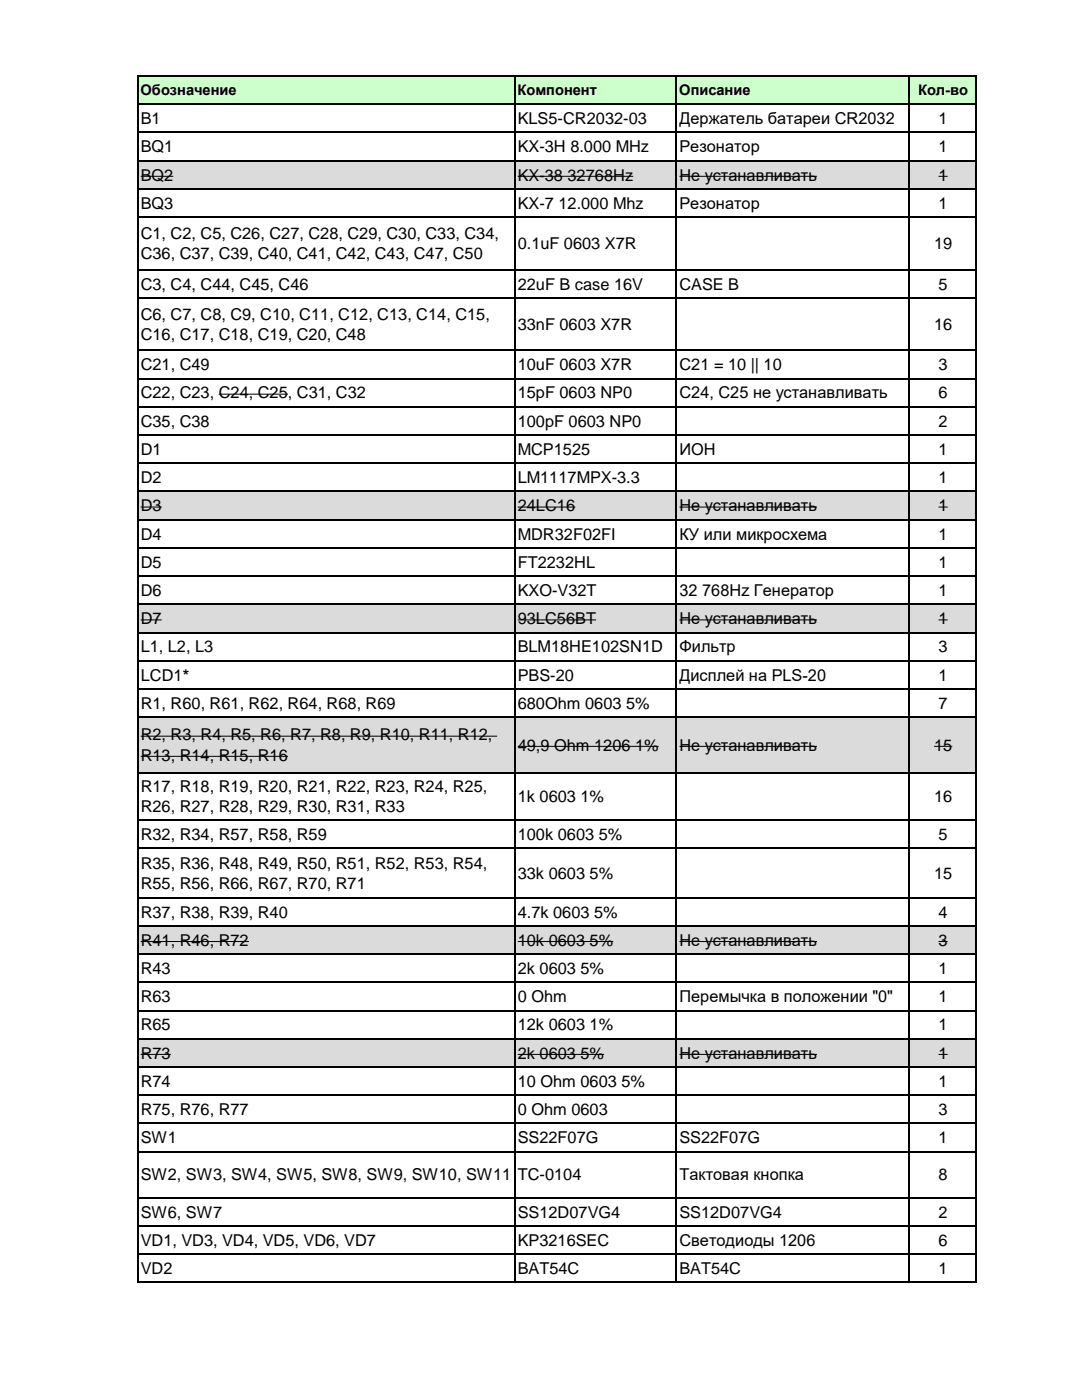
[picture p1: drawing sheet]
<svg xmlns="http://www.w3.org/2000/svg" width="216mm" height="279mm" viewBox="0 0 216 279" stroke-linecap="round" stroke-linejoin="round" font-family="sans-serif">
<defs><g id="words">
<g font-size="3.3">
<text x="28.1" y="24.8">B1</text>
<text x="103.3" y="24.8">KLS5-CR2032-03</text>
<text x="135.6" y="24.8">Держатель батареи CR2032</text>
<text x="187.3" y="24.8">1</text>
<text x="28.1" y="30.4">BQ1</text>
<text x="103.3" y="30.4">KX-3H 8.000 MHz</text>
<text x="135.6" y="30.4">Резонатор</text>
<text x="187.3" y="30.4">1</text>
<text x="28.1" y="36">BQ2</text>
<text x="28.1" y="41.7">BQ3</text>
<text x="103.3" y="36">KX-38 32768Hz</text>
<text x="103.3" y="41.7">KX-7 12.000 Mhz</text>
<text x="135.6" y="36">Не устанавливать</text>
<text x="135.6" y="41.7">Резонатор</text>
<text x="187.3" y="36">1</text>
<text x="187.3" y="41.7">1</text>
<text x="28.1" y="47.8">C1, C2, C5, C26, C27, C28, C29, C30, C33, C34,</text>
<text x="28.1" y="51.8">C36, C37, C39, C40, C41, C42, C43, C47, C50</text>
<text x="103.3" y="49.8">0.1uF 0603 X7R</text>
<text x="186.4" y="49.8">19</text>
<text x="28.1" y="57.9">C3, C4, C44, C45, C46</text>
<text x="103.3" y="57.9">22uF B case 16V</text>
<text x="135.6" y="57.9">CASE B</text>
<text x="187.3" y="57.9">5</text>
<text x="28.1" y="63.8">C6, C7, C8, C9, C10, C11, C12, C13, C14, C15,</text>
<text x="103.3" y="65.9">33nF 0603 X7R</text>
<text x="186.4" y="65.9">16</text>
<text x="28.1" y="67.9">C16, C17, C18, C19, C20, C48</text>
<text x="28.1" y="73.9">C21, C49</text>
<text x="103.3" y="73.9">10uF 0603 X7R</text>
<text x="135.6" y="73.9">C21 = 10 || 10</text>
<text x="187.3" y="73.9">3</text>
<text x="28.1" y="79.5">C22, C23, C24, C25, C31, C32</text>
<text x="103.3" y="79.5">15pF 0603 NP0</text>
<text x="135.6" y="79.5">C24, C25 не устанавливать</text>
<text x="187.3" y="79.5">6</text>
<text x="28.1" y="85.1">C35, C38</text>
<text x="103.3" y="85.1">100pF 0603 NP0</text>
<text x="187.3" y="85.1">2</text>
<text x="28.1" y="90.8">D1</text>
<text x="103.3" y="90.8">MCP1525</text>
<text x="135.6" y="90.8">ИОН</text>
<text x="187.3" y="90.8">1</text>
<text x="28.1" y="96.4">D2</text>
<text x="103.3" y="96.4">LM1117MPX-3.3</text>
<text x="187.3" y="96.4">1</text>
<text x="28.1" y="102">D3</text>
<text x="28.1" y="107.7">D4</text>
<text x="103.3" y="102">24LC16</text>
<text x="103.3" y="107.7">MDR32F02FI</text>
<text x="135.6" y="102">Не устанавливать</text>
<text x="135.6" y="107.7">КУ или микросхема</text>
<text x="187.3" y="102">1</text>
<text x="187.3" y="107.7">1</text>
<text x="28.1" y="113.3">D5</text>
<text x="103.3" y="113.3">FT2232HL</text>
<text x="187.3" y="113.3">1</text>
<text x="28.1" y="118.9">D6</text>
<text x="103.3" y="118.9">KXO-V32T</text>
<text x="135.6" y="118.9">32 768Hz Генератор</text>
<text x="187.3" y="118.9">1</text>
<text x="28.1" y="124.6">D7</text>
<text x="103.3" y="124.6">93LC56BT</text>
<text x="135.6" y="124.6">Не устанавливать</text>
<text x="187.3" y="124.6">1</text>
<text x="28.1" y="130.2">L1, L2, L3</text>
<text x="103.3" y="130.2">BLM18HE102SN1D</text>
<text x="135.6" y="130.2">Фильтр</text>
<text x="187.3" y="130.2">3</text>
<text x="28.1" y="135.8">LCD1*</text>
<text x="103.3" y="135.8">PBS-20</text>
<text x="135.6" y="135.8">Дисплей на PLS-20</text>
<text x="187.3" y="135.8">1</text>
<text x="28.1" y="141.5">R1, R60, R61, R62, R64, R68, R69</text>
<text x="103.3" y="141.5">680Ohm 0603 5%</text>
<text x="187.3" y="141.5">7</text>
<text x="28.1" y="147.8">R2, R3, R4, R5, R6, R7, R8, R9, R10, R11, R12,</text>
<text x="103.3" y="149.8">49,9 Ohm 1206 1%</text>
<text x="135.6" y="149.8">Не устанавливать</text>
<text x="186.4" y="149.8">15</text>
<text x="28.1" y="151.8">R13, R14, R15, R16</text>
<text x="28.1" y="158">R17, R18, R19, R20, R21, R22, R23, R24, R25,</text>
<text x="103.3" y="160">1k 0603 1%</text>
<text x="186.4" y="160">16</text>
<text x="28.1" y="162">R26, R27, R28, R29, R30, R31, R33</text>
<text x="28.1" y="167.6">R32, R34, R57, R58, R59</text>
<text x="103.3" y="167.6">100k 0603 5%</text>
<text x="187.3" y="167.6">5</text>
<text x="28.1" y="173.3">R35, R36, R48, R49, R50, R51, R52, R53, R54,</text>
<text x="28.1" y="177.4">R55, R56, R66, R67, R70, R71</text>
<text x="103.3" y="175.4">33k 0603 5%</text>
<text x="186.4" y="175.4">15</text>
<text x="28.1" y="183.1">R37, R38, R39, R40</text>
<text x="103.3" y="183.1">4.7k 0603 5%</text>
<text x="187.3" y="183.1">4</text>
<text x="28.1" y="188.7">R41, R46, R72</text>
<text x="103.3" y="188.7">10k 0603 5%</text>
<text x="135.6" y="188.7">Не устанавливать</text>
<text x="187.3" y="188.7">3</text>
<text x="28.1" y="194.4">R43</text>
<text x="103.3" y="194.4">2k 0603 5%</text>
<text x="187.3" y="194.4">1</text>
<text x="28.1" y="200">R63</text>
<text x="103.3" y="200">0 Ohm</text>
<text x="135.6" y="200">Перемычка в положении &quot;0&quot;</text>
<text x="187.3" y="200">1</text>
<text x="28.1" y="205.6">R65</text>
<text x="103.3" y="205.6">12k 0603 1%</text>
<text x="187.3" y="205.6">1</text>
<text x="28.1" y="211.3">R73</text>
<text x="103.3" y="211.3">2k 0603 5%</text>
<text x="135.6" y="211.3">Не устанавливать</text>
<text x="187.3" y="211.3">1</text>
<text x="28.1" y="216.9">R74</text>
<text x="103.3" y="216.9">10 Ohm 0603 5%</text>
<text x="187.3" y="216.9">1</text>
<text x="28.1" y="222.5">R75, R76, R77</text>
<text x="103.3" y="222.5">0 Ohm 0603</text>
<text x="187.3" y="222.5">3</text>
<text x="28.1" y="228.2">SW1</text>
<text x="103.3" y="228.2">SS22F07G</text>
<text x="135.6" y="228.2">SS22F07G</text>
<text x="187.3" y="228.2">1</text>
<text x="28.1" y="235.6">SW2, SW3, SW4, SW5, SW8, SW9, SW10, SW11</text>
<text x="103.3" y="235.6">TC-0104</text>
<text x="135.6" y="235.6">Тактовая кнопка</text>
<text x="187.3" y="235.6">8</text>
<text x="28.1" y="243">SW6, SW7</text>
<text x="103.3" y="243">SS12D07VG4</text>
<text x="135.6" y="243">SS12D07VG4</text>
<text x="187.3" y="243">2</text>
<text x="28.1" y="248.6">VD1, VD3, VD4, VD5, VD6, VD7</text>
<text x="103.3" y="248.6">KP3216SEC</text>
<text x="135.6" y="248.6">Светодиоды 1206</text>
<text x="187.3" y="248.6">6</text>
<text x="28.1" y="254.2">VD2</text>
<text x="103.3" y="254.2">BAT54C</text>
<text x="135.6" y="254.2">BAT54C</text>
<text x="187.3" y="254.2">1</text>
</g>
<g font-size="2.9">
<text x="28" y="19">Обозначение</text>
<text x="103.3" y="19">Компонент</text>
<text x="135.5" y="19">Описание</text>
<text x="183.2" y="19">Кол-во</text>
</g>
</g></defs>
<path d="M27.6 15.3h167.3v5.5h-167.3z" fill-rule="evenodd" fill="#cfc"/>
<g fill="#fff">
<path d="M181.3 20.8h13.6v5.7h-13.6z" fill-rule="evenodd"/>
<path d="M181.3 26.4h13.6v5.7h-13.6z" fill-rule="evenodd"/>
</g>
<path d="M27.6 32.1h167.3v5.6h-167.3z" fill-rule="evenodd" fill="#dbdbdb"/>
<g fill="#fff">
<path d="M181.3 37.7h13.6v5.7h-13.6z" fill-rule="evenodd"/>
<path d="M181.3 43.3h13.6v10.6h-13.6z" fill-rule="evenodd"/>
<path d="M181.3 53.9h13.6v5.7h-13.6z" fill-rule="evenodd"/>
<path d="M181.3 59.5h13.6v10.4h-13.6z" fill-rule="evenodd"/>
<path d="M181.3 69.9h13.6v5.7h-13.6z" fill-rule="evenodd"/>
<path d="M181.3 75.5h13.6v5.7h-13.6z" fill-rule="evenodd"/>
<path d="M181.3 81.2h13.6v5.6h-13.6z" fill-rule="evenodd"/>
<path d="M181.3 86.8h13.6v5.7h-13.6z" fill-rule="evenodd"/>
<path d="M181.3 92.4h13.6v5.7h-13.6z" fill-rule="evenodd"/>
</g>
<path d="M27.6 98.1h167.3v5.6h-167.3z" fill-rule="evenodd" fill="#dbdbdb"/>
<g fill="#fff">
<path d="M181.3 103.7h13.6v5.7h-13.6z" fill-rule="evenodd"/>
<path d="M181.3 109.3h13.6v5.7h-13.6z" fill-rule="evenodd"/>
<path d="M181.3 115h13.6v5.6h-13.6z" fill-rule="evenodd"/>
</g>
<path d="M27.6 120.6h167.3v5.7h-167.3z" fill-rule="evenodd" fill="#dbdbdb"/>
<g fill="#fff">
<path d="M181.3 126.2h13.6v5.7h-13.6z" fill-rule="evenodd"/>
<path d="M181.3 131.8h13.6v5.7h-13.6z" fill-rule="evenodd"/>
<path d="M181.3 137.5h13.6v5.6h-13.6z" fill-rule="evenodd"/>
</g>
<path d="M27.6 143.1h167.3v11.1h-167.3z" fill-rule="evenodd" fill="#dbdbdb"/>
<g fill="#fff">
<path d="M181.3 154.2h13.6v9.4h-13.6z" fill-rule="evenodd"/>
<path d="M181.3 163.6h13.6v5.7h-13.6z" fill-rule="evenodd"/>
<path d="M181.3 169.2h13.6v10h-13.6z" fill-rule="evenodd"/>
<path d="M181.3 179.1h13.6v5.7h-13.6z" fill-rule="evenodd"/>
</g>
<path d="M27.6 184.8h167.3v5.6h-167.3z" fill-rule="evenodd" fill="#dbdbdb"/>
<g fill="#fff">
<path d="M181.3 190.4h13.6v5.7h-13.6z" fill-rule="evenodd"/>
<path d="M181.3 196h13.6v5.7h-13.6z" fill-rule="evenodd"/>
<path d="M181.3 201.7h13.6v5.6h-13.6z" fill-rule="evenodd"/>
</g>
<path d="M27.6 207.3h167.3v5.7h-167.3z" fill-rule="evenodd" fill="#dbdbdb"/>
<g fill="#fff">
<path d="M181.3 212.9h13.6v5.7h-13.6z" fill-rule="evenodd"/>
<path d="M181.3 218.6h13.6v5.6h-13.6z" fill-rule="evenodd"/>
<path d="M181.3 224.2h13.6v5.7h-13.6z" fill-rule="evenodd"/>
<path d="M181.3 229.8h13.6v9.2h-13.6z" fill-rule="evenodd"/>
<path d="M181.3 239h13.6v5.7h-13.6z" fill-rule="evenodd"/>
<path d="M181.3 244.6h13.6v5.7h-13.6z" fill-rule="evenodd"/>
<path d="M181.3 250.3h13.6v5.6h-13.6z" fill-rule="evenodd"/>
</g>
<g fill="none" stroke="#000" stroke-width=".2">
<path d="M28.1 35.2h6.5M103.3 35.2h23M135.6 35.2h27.4M187.3 35.2h1.8M43.7 78.7h13.8M28.1 101.2h4.2M103.3 101.2h11.5M135.6 101.2h27.4M187.3 101.2h1.8M28.1 123.7h4.2M103.3 123.7h15.6M135.6 123.7h27.4"/>
<path d="M187.3 123.7h1.8M28.1 146.9h71.1M28.1 150.9h29.4M103.3 149h28.1M135.6 149h27.4M186.4 149h3.6M28.1 187.9h21.6M103.3 187.9h19.1M135.6 187.9h27.4M187.3 187.9h1.8M28.1 210.4h6M103.3 210.4h17.2"/>
<path d="M135.6 210.4h27.4M187.3 210.4h1.8"/>
</g>
<g fill="none" stroke="#000" stroke-width=".3">
<path d="M27.5 15v241.1M27.6 15.2h167.4M102.7 15.3v240.8M135 15.3v240.8M181.3 15.3v240.8M194.8 15.3v240.8M27.6 20.8h167.4M27.6 26.4h167.4M27.6 32.1h167.4M27.6 37.7h167.4M27.6 43.3h167.4M27.6 53.9h167.4"/>
<path d="M27.6 59.5h167.4M27.6 69.9h167.4M27.6 75.6h167.4M27.6 81.2h167.4M27.6 86.8h167.4M27.6 92.5h167.4M27.6 98.1h167.4M27.6 103.7h167.4M27.6 109.3h167.4M27.6 115h167.4M27.6 120.6h167.4M27.6 126.2h167.4"/>
<path d="M27.6 131.9h167.4M27.6 137.5h167.4M27.6 143.1h167.4M27.6 154.2h167.4M27.6 163.6h167.4M27.6 169.3h167.4M27.6 179.2h167.4M27.6 184.8h167.4M27.6 190.4h167.4M27.6 196h167.4M27.6 201.7h167.4M27.6 207.3h167.4"/>
<path d="M27.6 213h167.4M27.6 218.6h167.4M27.6 224.2h167.4M27.6 229.8h167.4M27.6 239h167.4M27.6 244.7h167.4M27.6 250.3h167.4M27.6 255.9h167.4"/>
</g>
<use href="#words"/>
</svg>
